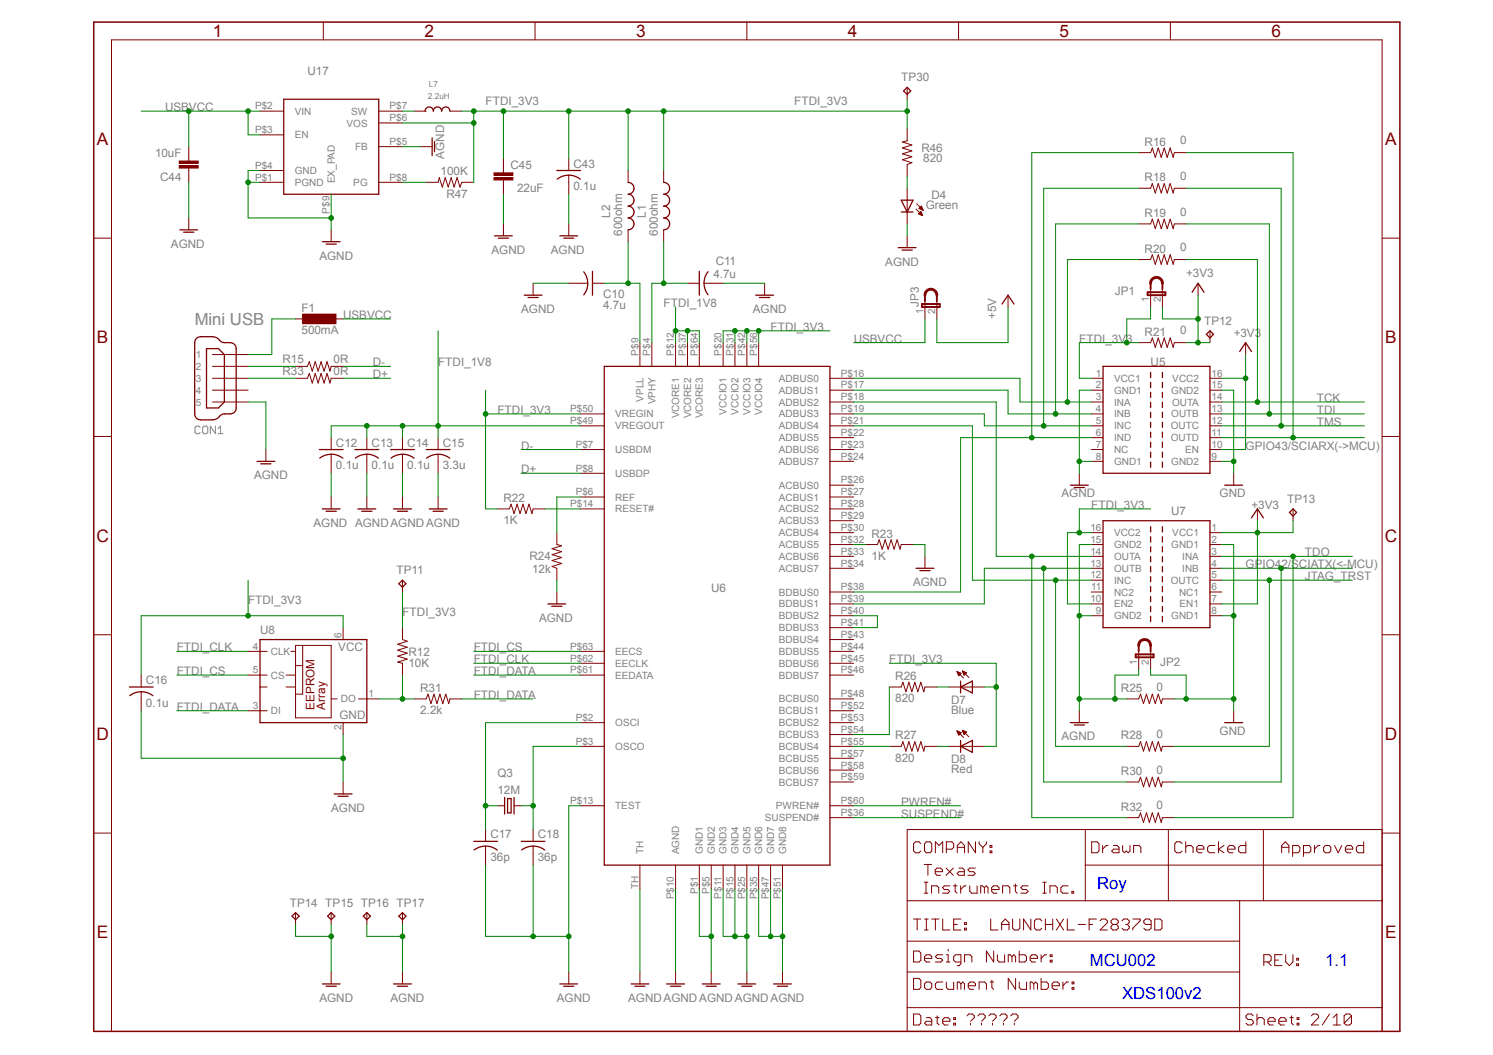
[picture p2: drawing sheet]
<svg xmlns="http://www.w3.org/2000/svg" width="297mm" height="210mm" viewBox="0 0 297 210" stroke-linecap="round" stroke-linejoin="round" font-family="sans-serif">
<defs><g id="words">
<g font-size="3.4" fill="#800000">
<text x="42.3" y="7.4">1</text>
<text x="84.4" y="7.4">2</text>
<text x="126.6" y="7.4">3</text>
<text x="168.7" y="7.4">4</text>
<text x="210.8" y="7.4">5</text>
<text x="253" y="7.4">6</text>
<text x="19.3" y="28.9">A</text>
<text x="275.6" y="28.9">A</text>
<text x="19.3" y="68.3">B</text>
<text x="275.6" y="68.3">B</text>
<text x="19.2" y="107.8">C</text>
<text x="275.5" y="107.8">C</text>
<text x="19.2" y="147.2">D</text>
<text x="275.5" y="147.2">D</text>
<text x="19.3" y="186.7">E</text>
<text x="275.6" y="186.7">E</text>
</g>
<text font-size="3.3" fill="#808080" x="38.7" y="64.6">Mini USB</text>
<g font-size="3.3" fill="#00f">
<text x="218.3" y="176.9">Roy</text>
<text x="216.9" y="192.2">MCU002</text>
<text x="263.6" y="192.2">1.1</text>
<text x="223.2" y="198.8">XDS100v2</text>
</g>
<g font-size="2.3" fill="#808080">
<text x="61.2" y="15">U17</text>
<text x="179.3" y="16.2">TP30</text>
<text x="32.8" y="22.1">USBVCC</text>
<text x="96.6" y="20.9">FTDI_3V3</text>
<text x="158" y="20.9">FTDI_3V3</text>
<text x="227.7" y="29">R16</text>
<text x="234.8" y="28.7">0</text>
<text x="30.8" y="31.2">10uF</text>
<text x="31.9" y="35.9">C44</text>
<text x="87.7" y="34.9">100K</text>
<text x="88.3" y="31.6" transform="rotate(-90 88.3 31.6)">AGND</text>
<text x="101.6" y="33.6">C45</text>
<text x="114.1" y="33.3">C43</text>
<text x="183.3" y="30.2">R46</text>
<text x="183.7" y="32.3">820</text>
<text x="234.8" y="35.8">0</text>
<text x="88.8" y="39.3">R47</text>
<text x="102.9" y="38.3">22uF</text>
<text x="114.1" y="37.8">0.1u</text>
<text x="184.2" y="41.6">Green</text>
<text x="185.3" y="39.6">D4</text>
<text x="227.7" y="36.1">R18</text>
<text x="121.4" y="43.4" transform="rotate(-90 121.4 43.4)">L2</text>
<text x="123.8" y="46.9" transform="rotate(-90 123.8 46.9)">600ohm</text>
<text x="128.5" y="43.4" transform="rotate(-90 128.5 43.4)">L1</text>
<text x="130.9" y="46.9" transform="rotate(-90 130.9 46.9)">600ohm</text>
<text x="227.7" y="43.2">R19</text>
<text x="234.8" y="42.9">0</text>
<text x="34" y="49.3">AGND</text>
<text x="63.5" y="51.6">AGND</text>
<text x="97.8" y="50.5">AGND</text>
<text x="109.6" y="50.5">AGND</text>
<text x="142.4" y="52.7">C11</text>
<text x="176.1" y="52.8">AGND</text>
<text x="227.7" y="50.2">R20</text>
<text x="234.8" y="50">0</text>
<text x="120" y="59.3">C10</text>
<text x="141.9" y="55.3">4.7u</text>
<text x="221.8" y="58.7">JP1</text>
<text x="236" y="55.2">+3V3</text>
<text x="60" y="62.1">F1</text>
<text x="68.3" y="63.5">USBVCC</text>
<text x="103.7" y="62.3">AGND</text>
<text x="120" y="61.4">4.7u</text>
<text x="132" y="61.1">FTDI_1V8</text>
<text x="149.8" y="62.3">AGND</text>
<text x="153.3" y="65.8">FTDI_3V3</text>
<text x="182.8" y="61.1" transform="rotate(-90 182.8 61.1)">JP3</text>
<text x="198.2" y="63.5" transform="rotate(-90 198.2 63.5)">+5V</text>
<text x="239.5" y="64.6">TP12</text>
<text x="60" y="66.5">500mA</text>
<text x="169.8" y="68.2">USBVCC</text>
<text x="214.7" y="68.2">FTDI_3V3</text>
<text x="227.7" y="66.8">R21</text>
<text x="234.8" y="66.5">0</text>
<text x="245.4" y="67">+3V3</text>
<text x="56.2" y="72.2">R15</text>
<text x="56.2" y="74.6">R33</text>
<text x="66.4" y="72.2">0R</text>
<text x="66.4" y="74.6">0R</text>
<text x="74.2" y="72.9">D-</text>
<text x="74.2" y="75.3">D+</text>
<text x="87.2" y="72.9">FTDI_1V8</text>
<text x="228.9" y="72.9">U5</text>
<text x="99" y="82.4">FTDI_3V3</text>
<text x="262" y="80">TCK</text>
<text x="262" y="82.4">TDI</text>
<text x="66.8" y="88.9">C12</text>
<text x="73.9" y="88.9">C13</text>
<text x="81" y="88.9">C14</text>
<text x="88.1" y="88.9">C15</text>
<text x="103.7" y="89.4">D-</text>
<text x="247.8" y="89.4">GPIO43/SCIARX(-&gt;MCU)</text>
<text x="262" y="84.7">TMS</text>
<text x="50.5" y="95.3">AGND</text>
<text x="66.8" y="93.3">0.1u</text>
<text x="73.9" y="93.3">0.1u</text>
<text x="81" y="93.3">0.1u</text>
<text x="88.1" y="93.3">3.3u</text>
<text x="103.7" y="94.2">D+</text>
<text x="100.2" y="99.9">R22</text>
<text x="211.2" y="98.9">AGND</text>
<text x="217.1" y="101.3">FTDI_3V3</text>
<text x="242.7" y="98.9">GND</text>
<text x="249" y="101.3">+3V3</text>
<text x="256.1" y="100.1">TP13</text>
<text x="62.4" y="104.8">AGND AGNDAGNDAGND</text>
<text x="100.2" y="104.3">1K</text>
<text x="173.4" y="106.9">R23</text>
<text x="233" y="102.4">U7</text>
<text x="105.3" y="111.4">R24</text>
<text x="105.9" y="114">12k</text>
<text x="173.4" y="111.4">1K</text>
<text x="247.8" y="113.1">GPIO42/SCIATX(&lt;-MCU)</text>
<text x="259.6" y="110.7">TDO</text>
<text x="78.9" y="114.3">TP11</text>
<text x="141.5" y="117.8">U6</text>
<text x="181.7" y="116.6">AGND</text>
<text x="259.6" y="115.4">JTAG_TRST</text>
<text x="49.4" y="120.2">FTDI_3V3</text>
<text x="80.1" y="122.5">FTDI_3V3</text>
<text x="107.3" y="123.7">AGND</text>
<text x="35.2" y="129.6">FTDI_CLK</text>
<text x="51.7" y="126.1">U8</text>
<text x="67.3" y="129.6">VCC</text>
<text x="81.3" y="130.6">R12</text>
<text x="94.3" y="129.6">FTDI_CS</text>
<text x="94.3" y="132">FTDI_CLK</text>
<text x="176.9" y="132">FTDI_3V3</text>
<text x="29" y="136.1">C16</text>
<text x="35.2" y="134.3">FTDI_CS</text>
<text x="81.3" y="132.7">10K</text>
<text x="83.6" y="137.7">R31</text>
<text x="94.3" y="134.3">FTDI_DATA</text>
<text x="178.1" y="135.3">R26</text>
<text x="223" y="137.7">R25</text>
<text x="230.1" y="137.4">0</text>
<text x="230.8" y="132.4">JP2</text>
<text x="29" y="140.6">0.1u</text>
<text x="35.2" y="141.4">FTDI_DATA</text>
<text x="67.5" y="143.1">GND</text>
<text x="83.6" y="142.1">2.2k</text>
<text x="94.3" y="139.1">FTDI_DATA</text>
<text x="178.1" y="139.8">820</text>
<text x="189.2" y="142">Blue</text>
<text x="189.2" y="140">D7</text>
<text x="178.1" y="147.1">R27</text>
<text x="211.2" y="147.3">AGND</text>
<text x="223" y="147.1">R28</text>
<text x="230.1" y="146.8">0</text>
<text x="242.7" y="146.1">GND</text>
<text x="99" y="154.6">Q3</text>
<text x="178.1" y="151.6">820</text>
<text x="189.2" y="153.8">Red</text>
<text x="189.2" y="151.8">D8</text>
<text x="223" y="154.2">R30</text>
<text x="230.1" y="153.9">0</text>
<text x="65.9" y="161.5">AGND</text>
<text x="99" y="158">12M</text>
<text x="179.3" y="160.3">PWREN#</text>
<text x="223" y="161.3">R32</text>
<text x="230.1" y="161">0</text>
<text x="97.6" y="166.8">C17</text>
<text x="107" y="166.8">C18</text>
<text x="179.3" y="162.7">SUSPEND#</text>
<text x="97.6" y="171.3">36p</text>
<text x="107" y="171.3">36p</text>
<text x="57.6" y="180.4">TP14 TP15 TP16 TP17</text>
<text x="63.5" y="199.3">AGND</text>
<text x="77.7" y="199.3">AGND</text>
<text x="110.8" y="199.3">AGND</text>
<text x="125" y="199.3">AGNDAGNDAGNDAGNDAGND</text>
</g>
<g font-size="2.3" fill="#800000">
<text x="62.6" y="141.2" transform="rotate(-90 62.6 141.2)">EEPROM</text>
<text x="64.7" y="141.2" transform="rotate(-90 64.7 141.2)">Array</text>
</g>
<g font-size="2" fill="#808080">
<text x="50.7" y="21.8">P$2</text>
<text x="58.6" y="22.8">VIN</text>
<text x="69.9" y="22.8">SW</text>
<text x="77.5" y="21.8">P$7</text>
<text x="50.7" y="26.5">P$3</text>
<text x="58.6" y="27.5">EN</text>
<text x="69" y="25.2">VOS</text>
<text x="70.6" y="29.9">FB</text>
<text x="77.5" y="28.9">P$5</text>
<text x="77.5" y="24.1">P$6</text>
<text x="50.7" y="33.6">P$4</text>
<text x="50.7" y="36">P$1</text>
<text x="58.6" y="34.6">GND</text>
<text x="77.5" y="36">P$8</text>
<text x="58.6" y="37">PGND</text>
<text x="66.6" y="36.5" transform="rotate(-90 66.6 36.5)">EX_PAD</text>
<text x="70.3" y="37">PG</text>
<text x="65.6" y="42.5" transform="rotate(-90 65.6 42.5)">P$9</text>
<text x="183.7" y="62.5" transform="rotate(-90 183.7 62.5)">1</text>
<text x="186.1" y="62.5" transform="rotate(-90 186.1 62.5)">2</text>
<text x="228.6" y="60.1" transform="rotate(-90 228.6 60.1)">1</text>
<text x="230.9" y="60.1" transform="rotate(-90 230.9 60.1)">2</text>
<text x="39" y="71.2">1</text>
<text x="127" y="70.7" transform="rotate(-90 127 70.7)">P$9</text>
<text x="129.3" y="70.7" transform="rotate(-90 129.3 70.7)">P$4</text>
<text x="134.1" y="70.7" transform="rotate(-90 134.1 70.7)">P$12</text>
<text x="136.4" y="70.7" transform="rotate(-90 136.4 70.7)">P$37</text>
<text x="138.8" y="70.7" transform="rotate(-90 138.8 70.7)">P$64</text>
<text x="143.5" y="70.7" transform="rotate(-90 143.5 70.7)">P$20</text>
<text x="145.9" y="70.7" transform="rotate(-90 145.9 70.7)">P$31</text>
<text x="148.3" y="70.7" transform="rotate(-90 148.3 70.7)">P$42</text>
<text x="150.6" y="70.7" transform="rotate(-90 150.6 70.7)">P$56</text>
<text x="39" y="73.6">2</text>
<text x="39" y="76">3</text>
<text x="155" y="76">ADBUS0</text>
<text x="167.3" y="77.3">P$17</text>
<text x="167.3" y="74.9">P$16</text>
<text x="218" y="74.9">1</text>
<text x="218" y="77.3">2</text>
<text x="221.6" y="76">VCC1</text>
<text x="233.2" y="76">VCC2</text>
<text x="241" y="74.9">16</text>
<text x="241" y="77.3">15</text>
<text x="39" y="78.3">4</text>
<text x="39" y="80.7">5</text>
<text x="113.4" y="82">P$50</text>
<text x="122.4" y="83.1">VREGIN</text>
<text x="128" y="79.9" transform="rotate(-90 128 79.9)">VPLL</text>
<text x="130.4" y="80.5" transform="rotate(-90 130.4 80.5)">VPHY</text>
<text x="135.1" y="83.3" transform="rotate(-90 135.1 83.3)">VCORE1</text>
<text x="137.5" y="83.3" transform="rotate(-90 137.5 83.3)">VCORE2</text>
<text x="139.8" y="83.3" transform="rotate(-90 139.8 83.3)">VCORE3</text>
<text x="144.6" y="82.5" transform="rotate(-90 144.6 82.5)">VCCIO1</text>
<text x="146.9" y="82.5" transform="rotate(-90 146.9 82.5)">VCCIO2</text>
<text x="149.3" y="82.5" transform="rotate(-90 149.3 82.5)">VCCIO3</text>
<text x="151.7" y="82.5" transform="rotate(-90 151.7 82.5)">VCCIO4</text>
<text x="155" y="83.1">ADBUS3</text>
<text x="155" y="80.7">ADBUS2</text>
<text x="155" y="78.3">ADBUS1</text>
<text x="167.3" y="82">P$19</text>
<text x="167.3" y="79.7">P$18</text>
<text x="218" y="79.7">3</text>
<text x="218" y="82">4</text>
<text x="221.6" y="78.3">GND1</text>
<text x="221.6" y="80.7">INA</text>
<text x="221.6" y="83.1">INB</text>
<text x="233" y="78.3">GND2</text>
<text x="233" y="83.1">OUTB</text>
<text x="233.2" y="80.7">OUTA</text>
<text x="241" y="79.7">14</text>
<text x="241" y="82">13</text>
<text x="113.4" y="84.4">P$49</text>
<text x="114.5" y="89.1">P$7</text>
<text x="122.4" y="85.4">VREGOUT</text>
<text x="155" y="87.8">ADBUS5</text>
<text x="155" y="85.4">ADBUS4</text>
<text x="167.3" y="89.1">P$23</text>
<text x="167.3" y="86.8">P$22</text>
<text x="167.3" y="84.4">P$21</text>
<text x="218" y="84.4">5</text>
<text x="218" y="86.8">6</text>
<text x="218" y="89.1">7</text>
<text x="221.6" y="85.4">INC</text>
<text x="221.6" y="87.8">IND</text>
<text x="232.9" y="85.4">OUTC</text>
<text x="232.9" y="87.8">OUTD</text>
<text x="241" y="89.1">10</text>
<text x="241" y="84.4">12</text>
<text x="241" y="86.8">11</text>
<text x="114.5" y="93.8">P$8</text>
<text x="122.4" y="90.1">USBDM</text>
<text x="122.4" y="94.9">USBDP</text>
<text x="155" y="92.5">ADBUS7</text>
<text x="155" y="90.1">ADBUS6</text>
<text x="167.3" y="91.5">P$24</text>
<text x="218" y="91.5">8</text>
<text x="221.6" y="92.5">GND1</text>
<text x="221.6" y="90.1">NC</text>
<text x="233" y="92.5">GND2</text>
<text x="235.8" y="90.1">EN</text>
<text x="241" y="91.5">9</text>
<text x="113.4" y="100.9">P$14</text>
<text x="114.5" y="98.6">P$6</text>
<text x="122.4" y="99.6">REF</text>
<text x="122.4" y="102">RESET#</text>
<text x="155" y="102">ACBUS2</text>
<text x="155" y="99.6">ACBUS1</text>
<text x="155" y="97.2">ACBUS0</text>
<text x="167.3" y="100.9">P$28</text>
<text x="167.3" y="98.6">P$27</text>
<text x="167.3" y="96.2">P$26</text>
<text x="155" y="104.3">ACBUS3</text>
<text x="155" y="106.7">ACBUS4</text>
<text x="167.3" y="103.3">P$29</text>
<text x="167.3" y="105.6">P$30</text>
<text x="216.9" y="105.6">16</text>
<text x="221.6" y="106.7">VCC2</text>
<text x="233.2" y="106.7">VCC1</text>
<text x="241" y="105.6">1</text>
<text x="155" y="109">ACBUS5</text>
<text x="155" y="111.4">ACBUS6</text>
<text x="155" y="113.8">ACBUS7</text>
<text x="167.3" y="108">P$32</text>
<text x="167.3" y="110.4">P$33</text>
<text x="167.3" y="112.7">P$34</text>
<text x="216.9" y="108">15</text>
<text x="216.9" y="110.4">14</text>
<text x="216.9" y="112.7">13</text>
<text x="221.6" y="109">GND2</text>
<text x="221.6" y="111.4">OUTA</text>
<text x="221.6" y="113.8">OUTB</text>
<text x="233" y="109">GND1</text>
<text x="235.2" y="111.4">INA</text>
<text x="235.2" y="113.8">INB</text>
<text x="241" y="108">2</text>
<text x="241" y="110.4">3</text>
<text x="241" y="112.7">4</text>
<text x="155" y="118.5">BDBUS0</text>
<text x="167.3" y="119.8">P$39</text>
<text x="167.3" y="117.5">P$38</text>
<text x="216.9" y="119.8">10</text>
<text x="216.9" y="115.1">12</text>
<text x="217.1" y="117.5">11</text>
<text x="221.6" y="116.1">INC</text>
<text x="221.6" y="118.5">NC2</text>
<text x="232.9" y="116.1">OUTC</text>
<text x="234.6" y="118.5">NC1</text>
<text x="241" y="115.1">5</text>
<text x="241" y="117.5">6</text>
<text x="241" y="119.8">7</text>
<text x="155" y="125.6">BDBUS3</text>
<text x="155" y="123.2">BDBUS2</text>
<text x="155" y="120.9">BDBUS1</text>
<text x="167.3" y="124.5">P$41</text>
<text x="167.3" y="122.2">P$40</text>
<text x="218" y="122.2">9</text>
<text x="221.6" y="123.2">GND2</text>
<text x="221.6" y="120.9">EN2</text>
<text x="233" y="123.2">GND1</text>
<text x="234.7" y="120.9">EN1</text>
<text x="241" y="122.2">8</text>
<text x="50.3" y="129.3">4</text>
<text x="53.9" y="130.3">CLK</text>
<text x="67.9" y="126.9" transform="rotate(-90 67.9 126.9)">6</text>
<text x="113.4" y="129.3">P$63</text>
<text x="113.4" y="131.6">P$62</text>
<text x="122.4" y="130.3">EECS</text>
<text x="155" y="130.3">BDBUS5</text>
<text x="155" y="127.9">BDBUS4</text>
<text x="167.3" y="131.6">P$45</text>
<text x="167.3" y="129.3">P$44</text>
<text x="167.3" y="126.9">P$43</text>
<text x="50.3" y="134">5</text>
<text x="53.9" y="135">CS</text>
<text x="113.4" y="134">P$61</text>
<text x="122.4" y="132.7">EECLK</text>
<text x="122.4" y="135">EEDATA</text>
<text x="155" y="135">BDBUS7</text>
<text x="155" y="132.7">BDBUS6</text>
<text x="167.3" y="134">P$46</text>
<text x="226.2" y="132.2" transform="rotate(-90 226.2 132.2)">1</text>
<text x="228.6" y="132.2" transform="rotate(-90 228.6 132.2)">2</text>
<text x="50.3" y="141.1">3</text>
<text x="53.9" y="142.1">DI</text>
<text x="67.8" y="139.8">DO</text>
<text x="73.3" y="138.7">1</text>
<text x="114.5" y="143.4">P$2</text>
<text x="155" y="142.1">BCBUS1</text>
<text x="155" y="139.8">BCBUS0</text>
<text x="167.3" y="143.4">P$53</text>
<text x="167.3" y="141.1">P$52</text>
<text x="167.3" y="138.7">P$48</text>
<text x="67.9" y="145.2" transform="rotate(-90 67.9 145.2)">2</text>
<text x="114.5" y="148.2">P$3</text>
<text x="122.4" y="144.5">OSCI</text>
<text x="122.4" y="149.2">OSCO</text>
<text x="155" y="146.8">BCBUS3</text>
<text x="155" y="144.5">BCBUS2</text>
<text x="155" y="149.2">BCBUS4</text>
<text x="167.3" y="145.8">P$54</text>
<text x="167.3" y="148.2">P$55</text>
<text x="155" y="151.6">BCBUS5</text>
<text x="155" y="153.9">BCBUS6</text>
<text x="167.3" y="150.5">P$57</text>
<text x="167.3" y="152.9">P$58</text>
<text x="167.3" y="155.3">P$59</text>
<text x="113.4" y="160">P$13</text>
<text x="122.4" y="161">TEST</text>
<text x="154.3" y="161">PWREN#</text>
<text x="155" y="156.3">BCBUS7</text>
<text x="167.3" y="160">P$60</text>
<text x="152.2" y="163.4">SUSPEND#</text>
<text x="167.3" y="162.3">P$36</text>
<text x="128" y="170" transform="rotate(-90 128 170)">TH</text>
<text x="135.1" y="170" transform="rotate(-90 135.1 170)">AGND</text>
<text x="139.8" y="170" transform="rotate(-90 139.8 170)">GND1</text>
<text x="142.2" y="170" transform="rotate(-90 142.2 170)">GND2</text>
<text x="144.6" y="170" transform="rotate(-90 144.6 170)">GND3</text>
<text x="146.9" y="170" transform="rotate(-90 146.9 170)">GND4</text>
<text x="149.3" y="170" transform="rotate(-90 149.3 170)">GND5</text>
<text x="151.7" y="170" transform="rotate(-90 151.7 170)">GND6</text>
<text x="154" y="170" transform="rotate(-90 154 170)">GND7</text>
<text x="156.4" y="170" transform="rotate(-90 156.4 170)">GND8</text>
<text x="127" y="176.9" transform="rotate(-90 127 176.9)">TH</text>
<text x="134.1" y="178.9" transform="rotate(-90 134.1 178.9)">P$10</text>
<text x="138.8" y="177.8" transform="rotate(-90 138.8 177.8)">P$1</text>
<text x="141.2" y="177.8" transform="rotate(-90 141.2 177.8)">P$5</text>
<text x="143.5" y="178.8" transform="rotate(-90 143.5 178.8)">P$11</text>
<text x="145.9" y="178.9" transform="rotate(-90 145.9 178.9)">P$15</text>
<text x="148.3" y="178.9" transform="rotate(-90 148.3 178.9)">P$25</text>
<text x="150.6" y="178.9" transform="rotate(-90 150.6 178.9)">P$35</text>
<text x="153" y="178.9" transform="rotate(-90 153 178.9)">P$47</text>
<text x="155.3" y="178.9" transform="rotate(-90 155.3 178.9)">P$51</text>
</g>
<g font-size="1.7" fill="#808080">
<text x="85.3" y="17.4">L7</text>
<text x="85.1" y="19.7">2.2uH</text>
</g>
</g></defs>
<path d="M39.8 85l-.2-.2h-.5l-.3 .2v1l.3 .3h.5l.2-.3M40.6 84.8h.5l.2 .2v1l-.2 .3h-.5l-.3-.3v-1zM42.9 84.8v1.5l-1.1-1.5v1.5M43.4 86.3h1M43.4 85.3l.5-.5v1.5" fill="none" stroke="#808080" stroke-width=".2"/>
<g fill="none" stroke="#800000" stroke-width=".2">
<path d="M125 33.9v2.4M132 33.9v2.4M226.5 37.5h2.4l.4-1 .5 1.9 .6-1.9 .6 1.9 .6-1.9 .6 1.9 .6-1.9 .6 1.9 .2-.9h2.4M226.5 30.4h2.4l.4-1 .5 1.9 .6-1.9 .6 1.9 .6-1.9 .6 1.9 .6-1.9 .6 1.9 .2-.9h2.4M106.1 56.4v2.3M113.2 56.4h3.7M117.9 56.4h2.3M125 45.7v2.4M132 45.7v2.4M136.8 56.4h2.3M140.1 56.4h3.8M152.1 56.4v2.3"/>
<path d="M226.5 51.6h2.4l.4-.9 .5 1.9 .6-1.9 .6 1.9 .6-1.9 .6 1.9 .6-1.9 .6 1.9 .2-1h2.4M226.5 44.5h2.4l.4-.9 .5 1.9 .6-1.9 .6 1.9 .6-1.9 .6 1.9 .6-1.9 .6 1.9 .2-1h2.4M228.9 57.5v3.6M231.3 57.5v3.6M127.3 68.2v4.7M129.7 68.2v4.7M134.4 68.2v4.7M136.8 68.2v4.7M139.1 68.2v4.7M143.9 68.2v4.7M146.2 68.2v4.7M148.6 68.2v4.7"/>
<path d="M150.9 68.2v4.7M165.1 80h4.7M165.1 77.6h4.7M165.1 75.3h4.7M217.1 80h2.4M217.1 77.6h2.4M217.1 75.3h2.4M226.5 68.2h2.4l.4-1 .5 1.9 .6-1.9 .6 1.9 .6-1.9 .6 1.9 .6-1.9 .6 1.9 .2-.9h2.4M240.7 80h2.4M240.7 77.6h2.4M240.7 75.3h2.4M247.8 68.2v2.3"/>
<path d="M52.9 89.4v2.4M65.9 87.1v2.3M65.9 90.4v3.8M65.9 98.9v2.4M73 87.1v2.3M73 90.4v3.8M73 98.9v2.4M80.1 87.1v2.3M80.1 90.4v3.8M80.1 98.9v2.4M87.2 87.1v2.3M87.2 90.4v3.8"/>
<path d="M87.2 98.9v2.4M115.5 82.4h4.7M115.5 89.4h4.7M115.5 94.2h4.7M115.5 98.9h4.7M115.5 84.7h4.7M165.1 82.4h4.7M165.1 89.4h4.7M165.1 98.9h4.7M165.1 96.5h4.7M165.1 91.8h4.7M165.1 87.1h4.7"/>
<path d="M165.1 84.7h4.7M214.7 94.2v2.3M217.1 82.4h2.4M217.1 89.4h2.4M217.1 91.8h2.4M217.1 87.1h2.4M217.1 84.7h2.4M240.7 82.4h2.4M240.7 89.4h2.4M240.7 91.8h2.4M240.7 87.1h2.4M240.7 84.7h2.4"/>
<path d="M245.4 94.2v2.3M99 101.3h2.3l.4-1 .6 1.9 .6-1.9 .6 1.9 .6-1.9 .5 1.9 .6-1.9 .6 1.9 .3-.9h2.3M110.8 106v2.3l.9 .3-1.9 .6 1.9 .6-1.9 .6 1.9 .5-1.9 .6 1.9 .6-1.9 .6 1 .4v2.3M110.8 117.8v2.4M115.5 101.3h4.7M165.1 101.3h4.7M165.1 117.8h4.7M165.1 103.6h4.7M165.1 106h4.7M165.1 108.3h4.7M165.1 110.7h4.7M165.1 113.1h4.7"/>
<path d="M172.2 108.3h2.4l.3-.9 .6 1.9 .6-1.9 .6 1.9 .6-1.9 .6 1.9 .6-1.9 .6 1.9 .2-1h2.4M184 110.7v2.4M217.1 117.8h2.4M217.1 106h2.4M217.1 108.3h2.4M217.1 110.7h2.4M217.1 113.1h2.4M217.1 115.4h2.4M240.7 117.8h2.4M240.7 106h2.4M240.7 108.3h2.4M240.7 110.7h2.4"/>
<path d="M240.7 113.1h2.4M240.7 115.4h2.4M250.2 101.3v2.3M28.1 134.3v2.4M28.1 137.6v3.8M49.4 129.6h3.7M49.4 134.3h3.7M51.7 136.7h1.4M56.9 136.7h1.9M56.9 134.3h1.9M57.9 129.6h.9M58.8 128.4h7.1v14.4h-7.1z"/>
<path d="M58.8 132.4h1.4M60.2 128.4v9.7h-1.4M65.9 139.1h1.2M68.3 124.9v2.3M71.3 139.1h4.1M82.4 139.1h2.4l.4-1 .5 1.9 .6-1.9 .6 1.9 .6-1.9 .6 1.9 .6-1.9 .6 1.9 .2-.9h2.4M115.5 129.6h4.7M115.5 134.3h4.7M115.5 132h4.7M165.1 139.1h4.7M165.1 129.6h4.7M165.1 134.3h4.7"/>
<path d="M165.1 132h4.7M165.1 127.2h4.7M165.1 124.9h4.7M165.1 122.5h4.7M165.1 120.2h4.7M176.9 136.7h2.4l.3-1 .6 1.9 .6-1.9 .6 1.9 .6-1.9 .6 1.9 .6-1.9 .6 1.9 .2-.9h2.4M188.7 136.7h7.1M190.4 133.6l1.3 1.3M190.4 133.6l.8 .4-.4 .4zM190.4 133.7h.2M190.5 133.8h.4M190.5 133.9h.6"/>
<path d="M190.6 134h.6M190.6 134.1h.5M190.7 134.3h.2M190.7 134.4h.1M191.5 133.5l1.3 1.3M191.5 133.5l.8 .4-.5 .4zM191.5 133.6h.2M191.6 133.7h.3M191.6 133.8h.6M191.6 133.9h.6M191.7 134h.4M191.7 134.1h.3"/>
<path d="M191.8 134.3h.1M217.1 122.5h2.4M217.1 120.2h2.4M224.2 139.1h2.3l.4-1 .6 1.9 .6-1.9 .6 1.9 .6-1.9 .5 1.9 .6-1.9 .6 1.9 .3-.9h2.3M226.5 129.6v3.6M228.9 129.6v3.6M240.7 122.5h2.4M240.7 120.2h2.4M49.4 141.4h3.7M68.3 143.8v2.3M68.3 155.6v2.4M115.5 143.8h4.7"/>
<path d="M115.5 148.5h4.7M165.1 141.4h4.7M165.1 143.8h4.7M165.1 148.5h4.7M165.1 146.1h4.7M165.1 150.9h4.7M165.1 153.2h4.7M165.1 155.6h4.7M176.9 148.5h2.4l.3-.9 .6 1.9 .6-1.9 .6 1.9 .6-1.9 .6 1.9 .6-1.9 .6 1.9 .2-1h2.4M188.7 148.5h7.1M190.4 145.4l.4 .9M190.4 145.4l1.3 1.3"/>
<path d="M190.4 145.4l.8 .4-.4 .5M190.4 145.5h.1M190.5 145.6h.3M190.5 145.7h.5M190.6 145.8h.6M190.6 145.9h.5M190.6 146h.4M190.7 146.1h.2M190.8 146.2h.1M191.5 145.3l.3 .8M191.5 145.3l1.3 1.3M191.5 145.3l.8 .4-.5 .4"/>
<path d="M191.5 145.4h.1M191.5 145.5h.3M191.6 145.6h.5M191.6 145.7h.7M191.7 145.8h.5M191.7 145.9h.3M191.8 146h.1M191.8 146.1h.1M214.7 141.4v2.4M224.2 148.5h2.3l.4-.9 .6 1.9 .6-1.9 .6 1.9 .6-1.9 .5 1.9 .6-1.9 .6 1.9 .3-1h2.3M224.2 155.6h2.3l.4-1 .6 1.9 .6-1.9 .6 1.9 .6-1.9 .5 1.9 .6-1.9 .6 1.9 .3-.9h2.3M245.4 141.4v2.4"/>
<path d="M96.6 165.1v2.3M96.6 168.4v3.7M99 160.3h1.4M102.3 160.3h1.4M106.1 165.1v2.3M106.1 168.4v3.7M115.5 160.3h4.7M127.3 172.1v4.8M134.4 172.1v4.8M139.1 172.1v4.8M141.5 172.1v4.8M143.9 172.1v4.8"/>
<path d="M146.2 172.1v4.8M148.6 172.1v4.8M150.9 172.1v4.8M153.3 172.1v4.8M155.7 172.1v4.8M165.1 160.3h4.7M165.1 162.7h4.7M180.5 179.2h94.5M183.2 167.9l-.4-.4h-.7l-.3 .4v1.4l.3 .4h.7l.4-.4M183.9 172h1.4M183.9 177.7h.7M183.9 175.5h.7"/>
<path d="M184.2 175.5v2.2M184.3 167.5h.7l.4 .4v1.4l-.4 .4h-.7l-.4-.4v-1.4zM184.6 172v2.2M185.3 177.7v-1.5h1.1l.4 .4v1.1M186.1 173.4h1.4v-.3l-.4-.4h-.7l-.3 .4v.7l.3 .4h.7M187.6 169.7v-2.2l-.8 .7-.7-.7v2.2M188.2 172.7l1.5 1.5M188.3 168.9h1.1l.3-.3v-.7l-.3-.4h-1.1v2.2M189 176.2h-1.1l-.4 .4 .4 .4h.7l.4 .3-.4 .4h-1.1M189.7 176.2h.7M189.7 172.7l-1.5 1.5M190 175.9v1.4l.4 .4"/>
<path d="M190.5 168.6h1.4M190.8 172.7h.7l.4 .4v1.1h-1.1l-.4-.4 .4-.4h1.1M191.1 176.2v1.5M191.9 169.7v-1.5l-.7-.7-.7 .7v1.5M192.2 176.2h-.3l-.8 .8M194 172.7h-1.1l-.3 .4 .3 .3h.8l.3 .4-.3 .4h-1.1M194.1 167.5v2.2l-1.5-2.2v2.2M194.4 176.2v1.5h-1.1l-.4-.4v-1.1M194.8 167.5v.4l.7 .7M195.5 168.6v1.1M195.9 176.6l-.4-.4h-.4v1.5M195.9 176.6v1.1"/>
<path d="M195.9 176.6l.3-.4 .4 .4v1.1M196.3 167.5v.4l-.8 .7M197 168.2h.3v.4h-.3zM197 169.3h.3v.4h-.3zM197.3 177h1.5v-.4l-.4-.4h-.7l-.4 .4v.7l.4 .4h.7M199.5 177.7v-1.5h1.1l.3 .4v1.1M201.7 176.2h.7M202 175.9v1.4l.4 .4M204.6 176.2h-1.1l-.4 .4 .4 .4h.7l.4 .3-.4 .4h-1.1M207.5 177.7h.7M207.5 175.5h.7M207.8 175.5v2.2"/>
<path d="M208.9 177.7v-1.5h1.1l.4 .4v1.1M212.5 176.2h-1.1l-.3 .4v.7l.3 .4h1.1M213.3 177.3h.3v.4h-.3zM215.9 165.1v14.1M215.9 172.1h59.1M217.2 167.5h1.1l.4 .4v1.4l-.4 .4h-1.1zM219.4 168.2v1.5M220.5 168.2h-.4l-.7 .7M221.6 168.2h.7l.3 .4v1.1h-1l-.4-.4 .4-.4h1M224.2 162.7h2.3l.4-1 .6 1.9 .6-1.9 .6 1.9 .6-1.9 .5 1.9 .6-1.9 .6 1.9 .3-.9h2.3M224.8 168.2v1.1l-.3 .4-.4-.4-.4 .4-.3-.4v-1.1M227 169.7v-1.1l-.4-.4h-1.1v1.5"/>
<path d="M232.5 165.1v14.1M235.2 167.9l-.4-.4h-.7l-.4 .4v1.4l.4 .4h.7l.4-.4M235.9 168.6l.4-.4h.7l.4 .4v1.1M235.9 167.5v2.2M238.1 168.9h1.4v-.3l-.3-.4h-.8l-.3 .4v.7l.3 .4h.8M241.7 168.2h-1.1l-.3 .4v.7l.3 .4h1.1M242.4 167.5v2.2M243.5 168.2l-1.1 .7 1.1 .8M244.2 168.9h1.5v-.3l-.4-.4h-.7l-.4 .4v.7l.4 .4h.7M246.6 179.2v26M247.9 167.5v2.2h-1.1l-.4-.4v-.7l.4-.4h1.1M251.4 165.1v14.1"/>
<path d="M255 168.6h1.4M256.4 169.7v-1.5l-.7-.7-.7 .7v1.5M257.2 169.7h1.1l.3-.4v-.7l-.3-.4h-1.1v2.2M259.3 169.7h1.1l.4-.4v-.7l-.4-.4h-1.1v2.2M261.5 168.2v1.5M262.6 168.2h-.4l-.7 .7M263.3 168.6l.4-.4h.7l.4 .4v.7l-.4 .4h-.7l-.4-.4zM265.5 168.2l.7 1.5 .8-1.5M267.7 168.9h1.4v-.3l-.3-.4h-.8l-.3 .4v.7l.3 .4h.8M271.3 167.5v2.2h-1.1l-.3-.4v-.7l.3-.4h1.1M134.4 193.4v2.4M180.5 193.4h66.1"/>
<path d="M180.5 187.3h66.1M181.8 189.2h1l.4 .4v1.4l-.4 .4h-1zM181.8 194.7h1l.4 .3v1.5l-.4 .3h-1zM181.8 182.9h1.4M182.5 182.9v2.1M183.9 190.7h1.5v-.4l-.4-.3h-.7l-.4 .3v.7l.4 .4h.7M183.9 195.7l.4-.3h.7l.4 .3v.8l-.4 .3h-.7l-.4-.3zM183.9 182.9h.8M183.9 185h.8M184.3 182.9v2.1M185.4 182.9h1.4M186.1 182.9v2.1"/>
<path d="M187.6 182.9v2.1h1.4M187.6 195.4h-1.1l-.4 .3v.8l.4 .3h1.1M187.6 190h-1.1l-.4 .3 .4 .4h.7l.4 .3-.4 .4h-1.1M188.3 190h.3v1.4M188.3 191.4h.7M188.6 188.9v.3M189.7 195.4v1.4h-1.1l-.3-.3v-1.1M189.7 183.9h.8M191.2 182.9h-1.5v2.1h1.5M191.2 195.7l.3-.3 .4 .3v1.1M191.2 195.7v1.1M191.2 191.4h-1.1l-.4-.4v-.7l.4-.3h1.1v1.8l-.4 .3h-.3"/>
<path d="M191.2 195.7l-.4-.3h-.3v1.4M191.9 184.7h.4v.3h-.4zM191.9 183.6h.4v.3h-.4zM192.6 196.1h1.5v-.4l-.4-.3h-.7l-.4 .3v.8l.4 .3h.7M193.4 191.4v-1.1l-.4-.3h-1.1v1.4M194.8 196.8v-1.4h1.1l.4 .3v1.1M197 195.4h.7M197.1 182.9v2.1h1.5M197.3 195v1.5l.4 .3M197.7 189.2v2.2l-1.4-2.2v2.2M198.4 190v1l.4 .4h1.1v-1.4M199.3 183.9h1.4"/>
<path d="M199.3 185v-1.4l.7-.7 .7 .7v1.4M201.3 190.3l.4-.3 .4 .3v1.1M201.3 190.3v1.1M201.3 190.3l-.3-.3h-.4v1.4M201.5 182.9v1.8l.3 .3h.7l.4-.3v-1.8M202.1 194.7v2.1l-1.5-2.1v2.1M202.8 189.2v2.2h1.1l.3-.4v-.7l-.3-.3h-1.1M204.2 195.4v1.4h-1.1l-.3-.3v-1.1M205 190.7h1.4v-.4l-.4-.3h-.7l-.3 .3v.7l.3 .4h.7M205.1 182.9v2.1l-1.5-2.1v2.1M205.7 195.7l-.4-.3h-.3v1.4M205.7 195.7v1.1"/>
<path d="M205.7 195.7l.3-.3 .4 .3v1.1M207.1 194.7v2.1h1.1l.4-.3v-.8l-.4-.3h-1.1M207.1 190v1.4M207.3 183.2l-.4-.3h-.7l-.4 .3v1.5l.4 .3h.7l.4-.3M208 183.9h1.4M208 182.9v2.1M208.2 190h-.3l-.8 .7M208.9 190h.4v.3h-.4zM208.9 191h.4v.4h-.4zM209.3 196.1h1.5v-.4l-.4-.3h-.7l-.4 .3v.8l.4 .3h.7M209.4 182.9v2.1M210.2 182.9l1.4 2.1"/>
<path d="M211.5 195.4v1.4M211.6 182.9l-1.4 2.1M212.3 182.9v2.1h1.5M212.6 195.4h-.4l-.7 .7M213.3 196.5h.4v.3h-.4zM213.3 195.4h.4v.3h-.4zM214.5 183.9h1.5M216.7 183.9h.7M218.1 182.9h-1.4v2.1M218.9 183.2l.3-.3h.7l.4 .3v.4l-1.4 1.4h1.4M221.4 183.9l-.4-.3v-.4l.4-.3h.7l.4 .3v.4l-.4 .3M221.4 183.9h.7"/>
<path d="M222.1 183.9l.4 .4v.4l-.4 .3h-.7l-.4-.3v-.4l.4-.4M223.2 183.2l.4-.3h.7l.4 .3v.4l-.4 .3M223.9 183.9h.4M224.3 183.9l.4 .4v.4l-.4 .3h-.7l-.4-.3M225.4 182.9h1.4v.3l-1.4 1.5v.3M229 183.9h-1.1l-.3-.3v-.4l.3-.3h.7l.4 .3v1.5l-.4 .3h-.7l-.3-.3M229.7 182.9h1.1l.4 .3v1.5l-.4 .3h-1.1zM251.4 191.4h1.1l.4-.4v-.7l-.4-.4h-1.1v2.2M252.2 191.4l.7 .7M253.6 191h.7M255.1 189.9h-1.5v2.2h1.5M255.8 189.9v1.5l.7 .7 .7-.7v-1.5"/>
<path d="M258 191.8h.3v.3h-.3zM258 190.7h.3v.3h-.3zM180.5 200.5h94.5M181.8 201.8h1l.4 .3v1.5l-.4 .3h-1zM184.3 202.5h.7l.4 .3v1.1h-1.1l-.4-.3 .4-.4h1.1M186.1 202.5h.7M186.5 202.1v1.5l.3 .3M187.6 203.2h1.4v-.4l-.4-.3h-.7l-.3 .3v.8l.3 .3h.7M189.7 203.6h.4v.3h-.4zM189.7 202.5h.4v.3h-.4zM192.4 202.1l.3-.3h.8l.3 .3v.4l-.7 .7M193.1 203.6v.3"/>
<path d="M194.6 202.1l.3-.3h.7l.4 .3v.4l-.7 .7M195.3 203.6v.3M196.7 202.1l.4-.3h.7l.4 .3v.4l-.7 .7M197.5 203.6v.3M198.9 202.1l.4-.3h.7l.4 .3v.4l-.8 .7M199.6 203.6v.3M201.1 202.1l.3-.3h.8l.3 .3v.4l-.7 .7M201.8 203.6v.3M249.3 202.1l-.3-.3h-.7l-.4 .3v.4l.4 .3h.7l.3 .4v.4l-.3 .3h-.7l-.4-.3M250.1 202.8l.3-.3h.8l.3 .3v1.1M250.1 201.8v2.1M252.3 203.2h1.4v-.4l-.4-.3h-.7l-.3 .3v.8l.3 .3h.7"/>
<path d="M254.4 203.2h1.5v-.4l-.4-.3h-.7l-.4 .3v.8l.4 .3h.7M256.6 202.5h.7M257 202.1v1.5l.3 .3M258.1 203.6h.3v.3h-.3zM258.1 202.5h.3v.3h-.3zM260.9 202.1l.4-.3h.7l.3 .3v.4l-1.4 1.4h1.4M264.5 201.8l-1.4 2.1M265.2 203.9h1.5M265.2 202.5l.8-.7v2.1M268.9 202.1l-.4-.3h-.7l-.4 .3v1.5M268.9 202.1l-1.5 1.5M268.9 202.1v1.5l-.4 .3h-.7l-.4-.3"/>
<path d="M275 205.2v-40.1h-94.5v40.1"/>
</g>
<g fill="none" stroke="#800000" stroke-width=".25">
<path d="M125 36.3a1.19 1.19 0 0 1 1.1 1.2 1.19 1.19 0 0 1-1.1 1.1 1.19 1.19 0 0 1 1.1 1.2 1.19 1.19 0 0 1-1.1 1.2 1.17 1.17 0 0 1 1.1 1.2 1.17 1.17 0 0 1-1.1 1.2 1.19 1.19 0 0 1 1.1 1.1 1.19 1.19 0 0 1-1.1 1.2M132 36.3a1.19 1.19 0 0 1 1.2 1.2 1.19 1.19 0 0 1-1.2 1.1 1.19 1.19 0 0 1 1.2 1.2 1.19 1.19 0 0 1-1.2 1.2 1.17 1.17 0 0 1 1.2 1.2 1.17 1.17 0 0 1-1.2 1.2 1.19 1.19 0 0 1 1.2 1.1 1.19 1.19 0 0 1-1.2 1.2M104.3 58.7h3.5M105.1 59.2h2M116.1 54.1a3.7 3.7 0 0 1 0 4.6M117.9 54v4.7M139.1 54v4.7M140.9 54.1a3.7 3.7 0 0 0 0 4.5M150.3 58.7h3.6M151.1 59.2h2M120.2 72.9h44.9v99.2h-44.9zM219.5 72.9h21.2v21.3h-21.2z"/>
<path d="M228.9 74.1v1M228.9 76.1v1M228.9 78.1v1M231.3 74.1v1M231.3 76.1v1M231.3 78.1v1M246.6 69.9l1.2-1.7 1.2 1.7M51.1 91.8h3.6M51.9 92.3h2M63.5 89.4h4.8M63.6 91.2a3.8 3.8 0 0 1 4.6 0M70.6 89.4h4.8"/>
<path d="M70.7 91.2a3.8 3.8 0 0 1 4.6 0M77.7 89.4h4.7M77.8 91.2a3.8 3.8 0 0 1 4.6 0M84.8 89.4h4.7M84.9 91.2a3.8 3.8 0 0 1 4.6 0M213 96.5h3.5M213.7 97h2.1M228.9 80v1.1M228.9 82v1.1M228.9 84v1M228.9 86v1M228.9 88v1"/>
<path d="M228.9 90v1M228.9 91.9v1.1M231.3 80v1.1M231.3 82v1.1M231.3 84v1M231.3 86v1M231.3 88v1M231.3 90v1M231.3 91.9v1.1M243.7 96.5h3.5M64.1 101.3h3.6M64.9 101.7h2"/>
<path d="M71.2 101.3h3.6M72 101.7h2M78.3 101.3h3.6M79.1 101.7h2M85.4 101.3h3.5M86.1 101.7h2.1M182.2 113.1h3.6M183 113.5h2M219.5 103.6h21.2v21.3h-21.2zM228.9 104.8v1M228.9 106.8v1M228.9 108.8v1"/>
<path d="M228.9 110.7v1.1M228.9 112.7v1.1M228.9 114.7v1.1M228.9 116.7v1M228.9 118.7v1M231.3 104.8v1M231.3 106.8v1M231.3 108.8v1M231.3 110.7v1.1M231.3 112.7v1.1M231.3 114.7v1.1M231.3 116.7v1"/>
<path d="M231.3 118.7v1M249 103l1.2-1.7 1.2 1.7M25.7 136.7h4.8M25.8 138.4a3.8 3.8 0 0 1 4.6 0M51.7 127.2h21.3v16.6h-21.3zM109 120.2h3.6M109.8 120.6h2M191.1 135.5v2.4M191.1 136.7l2.4-1.2v2.4zM228.9 120.7v1M228.9 122.6v1.1M231.3 120.7v1"/>
<path d="M231.3 122.6v1.1M66.5 158h3.5M67.2 158.4h2.1M100.4 158.7v3.3M101 158.9h.7v2.8h-.7zM102.3 158.7v3.3M191.1 147.3v2.4M191.1 148.5l2.4-1.2v2.4zM213 143.8h3.5M213.7 144.2h2.1M243.7 143.8h3.5M94.3 167.4h4.7"/>
<path d="M96.6 168.4l-1.4 .2-.9 .5M96.6 168.3l1 .2 1.3 .6M103.7 167.4h4.7M106.1 168.4l-1.5 .2-.8 .5M106.1 168.3l1.4 .3 .9 .5M132.6 195.8h3.6M133.4 196.2h2"/>
</g>
<path d="M228.3 58.1h3.6v.6h-3.6zM228.9 56.4v1.1M231.3 56.4v1.1M226 130.2h3.5v.6h-3.5zM226.5 128.4v1.2M228.9 128.4v1.2" fill="none" stroke="#800000" stroke-width=".38"/>
<path d="M60.2 62.5h6.6v1.9h-6.6z" fill-rule="evenodd" fill="#800000"/>
<g fill="none" stroke="#800000" stroke-width=".2">
<path d="M64.3 4.4v3.5M106.4 4.4v3.5M148.6 4.4v3.5M180.5 17.4v2.3M190.7 4.4v3.5M232.9 4.4v3.5M51.7 26.8h4.8M51.7 33.9h4.8M51.7 36.3h4.8M51.7 22.1h4.8M75.4 29.2h4.7M75.4 36.3h4.7"/>
<path d="M75.4 22.1h4.7M75.4 24.5h4.7M84.8 36.3h2.4l.2-1 .6 1.9 .6-1.9 .6 1.9 .6-1.9 .5 1.9 .6-1.9 .6 1.9 .4-.9h2.4M113.2 31.6v2.3M113.2 34.9v3.7M180.5 25.6v2.4l-1 .3 1.9 .5-1.9 .6 1.9 .6-1.9 .6 1.9 .6-1.9 .6 1.9 .6-.9 .3v2.4M180.5 37.5v7M18.6 47.4h3.6M37.5 43.4v2.3M65.9 45.7v2.4M100.2 44.5v2.4M113.2 44.5v2.4"/>
<path d="M180.5 46.9v2.4M182.2 41.6l1.4 1.3M182.4 40.5l1.3 1.3M182.7 42.5l.9 .4M182.7 42.5l.5-.4 .4 .8M182.8 42.5h.6M182.8 41.5l.5-.5 .4 .8zM182.9 42.4h.4M182.9 41.4h.6M182.9 42.6h.5M182.9 41.5h.6M183 42.3h.3"/>
<path d="M183 41.3h.4M183.1 42.2h.1M183.1 41.2h.3M183.2 42.7h.3M183.2 41.6h.4M183.2 41.1h.1M183.4 42.8h.1M183.5 41.7h.1M275 47.4h3.5M58.8 63.5h2.4M58.8 72.9h2.4l.3-.9 .6 1.8 .6-1.8 .6 1.8 .6-1.8 .6 1.8 .6-1.8 .6 1.8 .2-.9h2.4M58.8 75.3h2.4l.3-1 .6 1.9 .6-1.9 .6 1.9 .6-1.9 .6 1.9 .6-1.9 .6 1.9 .2-.9h2.4"/>
<path d="M60.2 62.5h6.6v1.9h-6.6zM65.9 63.5h2.4M240.7 65.8v2.4M18.6 86.8h3.6M275 86.8h3.5M80.1 115.4v2.4M257.3 101.3v2.3M18.6 126.3h3.6M275 126.3h3.5M18.6 165.7h3.6M275 165.7h3.5M58.8 181.6v2.3"/>
<path d="M65.9 181.6v2.3M73 181.6v2.3M80.1 181.6v2.3M22.2 205.2v-197.3h252.8v197.3"/>
</g>
<path d="M18.6 4.4h259.9v200.8h-259.9z" fill="none" stroke="#800000" stroke-width=".3"/>
<g fill="none" stroke="#800000" stroke-width=".25">
<path d="M56.5 19.7h18.9v18.9h-18.9zM179.8 18.1l.7-.7 .7 .7-.7 .7zM110.8 33.9h4.7M110.8 35.6a3.8 3.8 0 0 1 4.7 0M179.3 39.8h2.4l-1.2 2.4zM35.8 45.7h3.5M36.5 46.2h2.1M64.1 48.1h3.6M64.9 48.6h2M98.4 46.9h3.5M99.1 47.4h2.1M111.4 46.9h3.5"/>
<path d="M112.1 47.4h2.1M178.7 49.3h3.5M179.3 42.2h2.4M179.5 49.8h2M240 66.5l.7-.7 .7 .7-.7 .7zM79.4 116.1l.7-.7 .7 .7-.7 .8zM256.5 102l.8-.7 .7 .7-.7 .7zM58.1 182.3l.7-.7 .7 .7-.7 .7zM65.2 182.3l.7-.7 .7 .7-.7 .7zM72.3 182.3l.7-.7 .7 .7-.7 .7zM79.4 182.3l.7-.7 .7 .7-.7 .7z"/>
</g>
<path d="M35.7 32h3.7v.5h-3.7z" fill-rule="evenodd" fill="#800000"/>
<path d="M35.7 32h3.7v.5h-3.7z" fill="none" stroke="#800000" stroke-width=".2"/>
<path d="M35.7 33h3.7v.4h-3.7z" fill-rule="evenodd" fill="#800000"/>
<path d="M35.7 33h3.7v.4h-3.7zM37.5 29.2v2.8M37.5 33.4v2.9" fill="none" stroke="#800000" stroke-width=".2"/>
<path d="M98.3 34.4h3.7v.5h-3.7z" fill-rule="evenodd" fill="#800000"/>
<path d="M98.3 34.4h3.7v.5h-3.7z" fill="none" stroke="#800000" stroke-width=".2"/>
<path d="M98.3 35.3h3.7v.5h-3.7z" fill-rule="evenodd" fill="#800000"/>
<g fill="none" stroke="#800000" stroke-width=".2">
<path d="M82.4 22.1h2.4M83.6 29.2h2.4M89.5 22.1h2.4M98.3 35.3h3.7v.5h-3.7zM100.2 31.6v2.8M100.2 35.8v2.8M184 59.9v3.6M186.4 59.9v3.6M200.6 58.7v2.4M238.4 56.4v2.3M42.3 70.5h7.1M42.3 72.9h7.1"/>
<path d="M42.3 75.3h7.1M42.3 77.6h7.1M42.3 80h7.1M80.1 124.9v2.3l.9 .4-1.9 .6 1.9 .6-1.9 .6 1.9 .6-1.9 .5 1.9 .6-1.9 .6 1 .3v2.3M65.9 193.4v2.4M80.1 193.4v2.4M113.2 193.4v2.4M127.3 193.4v2.4M141.5 193.4v2.4M148.6 193.4v2.4M155.7 193.4v2.4"/>
</g>
<g fill="none" stroke="#800000" stroke-width=".25">
<path d="M84.6 22.1a.83 .83 0 0 1 .8-.8 .83 .83 0 0 1 .8 .8 .83 .83 0 0 1 .8-.8 .83 .83 0 0 1 .9 .8 .83 .83 0 0 1 .8-.8 .83 .83 0 0 1 .8 .8M86 27.4v3.6M86.4 28.2v2M239.5 58.1l-1.1-1.7-1.2 1.7M39 67.4l.4-.3 .5-.1h2.4l.9 .3 .7 .6a2.19 2.19 0 0 0 1.9 .3l.5 .1 .4 .3 .3 .8v11.8l-.1 .5-.4 .4a2.48 2.48 0 0 1-1.9 .3l-.5 .1-1.2 .9-.6 .1h-2.7l-.4-.2-.4-.4-.1-.5v-14.2zM41.1 69.4h2.4l1.1 1.1v9.5l-1.1 1.2h-2.4zM201.7 60.5l-1.1-1.8-1.2 1.8M64.1 195.8h3.6M64.9 196.2h2M78.3 195.8h3.6M79.1 196.2h2M111.4 195.8h3.5"/>
<path d="M112.1 196.2h2.1M125.6 195.8h3.5M126.3 196.2h2M139.7 195.8h3.6M140.5 196.2h2M146.8 195.8h3.5M147.6 196.2h2M153.9 195.8h3.5M154.7 196.2h2"/>
</g>
<path d="M184 58.7a1.19 1.19 0 0 1 1.2-1.2 1.19 1.19 0 0 1 1.2 1.2M228.9 56.4a1.17 1.17 0 0 1 1.2-1.2 1.17 1.17 0 0 1 1.2 1.2M226.5 128.4a1.19 1.19 0 0 1 1.2-1.2 1.19 1.19 0 0 1 1.2 1.2" fill="none" stroke="#800000" stroke-width=".57"/>
<path d="M184 58.7v1.2M186.4 58.7v1.2M183.4 60.5h3.6v.6h-3.6z" fill="none" stroke="#800000" stroke-width=".38"/>
<path d="M243.1 77.6h2.3v16.6M243.1 91.8h2.3" fill="none" stroke="#008000" stroke-width=".2"/>
<circle cx="245.4" cy="91.8" r=".46" fill="#008000"/>
<g fill="none" stroke="#008000" stroke-width=".2">
<path d="M243.1 108.3h2.3v33.1M228.9 133.2v1.1h7.1v4.8M233.6 139.1h11.8M243.1 122.5h2.3"/>
<circle cx="245.4" cy="91.8" r=".46"/>
</g>
<circle cx="245.4" cy="122.5" r=".46" fill="#008000"/>
<circle cx="245.4" cy="122.5" r=".46" fill="none" stroke="#008000" stroke-width=".2"/>
<circle cx="245.4" cy="139.1" r=".46" fill="#008000"/>
<circle cx="245.4" cy="139.1" r=".46" fill="none" stroke="#008000" stroke-width=".2"/>
<circle cx="236" cy="139.1" r=".46" fill="#008000"/>
<g fill="none" stroke="#008000" stroke-width=".2">
<path d="M238.4 58.7v4.8h-7.1v-2.4M68.3 75.3h9.4M68.3 72.9h9.4M103.7 89.4h11.8M103.7 94.2h11.8"/>
<circle cx="236" cy="139.1" r=".46"/>
</g>
<circle cx="238.4" cy="63.5" r=".46" fill="#008000"/>
<g fill="none" stroke="#008000" stroke-width=".2">
<path d="M238.4 63.5v4.7h2.3"/>
<circle cx="238.4" cy="63.5" r=".46"/>
</g>
<circle cx="238.4" cy="68.2" r=".46" fill="#008000"/>
<g fill="none" stroke="#008000" stroke-width=".2">
<path d="M236 68.2h2.4M243.1 75.3h4.7M247.8 70.5v18.9h-4.7"/>
<circle cx="238.4" cy="68.2" r=".46"/>
</g>
<circle cx="247.8" cy="75.3" r=".46" fill="#008000"/>
<g fill="none" stroke="#008000" stroke-width=".2">
<path d="M243.1 106h7.1M250.2 103.6v16.6h-7.1"/>
<circle cx="247.8" cy="75.3" r=".46"/>
</g>
<circle cx="250.2" cy="106" r=".46" fill="#008000"/>
<g fill="none" stroke="#008000" stroke-width=".2">
<path d="M49.4 22.1v4.7h2.3M51.7 22.1h-14.2v7.1M68.3 63.5h9.4M257.3 103.6v2.4h-7.1"/>
<circle cx="250.2" cy="106" r=".46"/>
</g>
<circle cx="49.4" cy="22.1" r=".46" fill="#008000"/>
<g fill="none" stroke="#008000" stroke-width=".2">
<path d="M28.1 22.1h9.4"/>
<circle cx="49.4" cy="22.1" r=".46"/>
</g>
<circle cx="37.6" cy="22.1" r=".46" fill="#008000"/>
<g fill="none" stroke="#008000" stroke-width=".2">
<path d="M236 51.6h14.2v28.4M58.8 63.5h-4.7v7h-4.7M184 63.5v4.7h-14.2M243.1 80h28.3"/>
<circle cx="37.6" cy="22.1" r=".46"/>
</g>
<circle cx="250.2" cy="80" r=".46" fill="#008000"/>
<g fill="none" stroke="#008000" stroke-width=".2">
<path d="M236 44.5h16.5v37.9M243.1 82.4h28.3"/>
<circle cx="250.2" cy="80" r=".46"/>
</g>
<circle cx="252.5" cy="82.4" r=".46" fill="#008000"/>
<g fill="none" stroke="#008000" stroke-width=".2">
<path d="M243.1 110.7h26M257.3 110.7v52h-23.7"/>
<circle cx="252.5" cy="82.4" r=".46"/>
</g>
<circle cx="257.3" cy="110.7" r=".46" fill="#008000"/>
<g fill="none" stroke="#008000" stroke-width=".2">
<path d="M236 37.5h18.9v47.2M243.1 84.7h28.3"/>
<circle cx="257.3" cy="110.7" r=".46"/>
</g>
<circle cx="254.9" cy="84.7" r=".46" fill="#008000"/>
<g fill="none" stroke="#008000" stroke-width=".2">
<path d="M35.2 129.6h14.2M35.2 134.3h14.2M75.4 139.1h7M91.9 139.1h14.2M94.3 129.6h21.2M94.3 134.3h21.2M94.3 132h21.2M35.2 141.4h14.2"/>
<circle cx="254.9" cy="84.7" r=".46"/>
</g>
<circle cx="80.1" cy="139.1" r=".46" fill="#008000"/>
<g fill="none" stroke="#008000" stroke-width=".2">
<path d="M87.2 65.8v21.3M73 84.7v2.4M80.1 84.7v2.4M115.5 84.7h-49.6v2.4M80.1 134.3v4.8M169.8 122.5h4.8v2.4h-4.8"/>
<circle cx="80.1" cy="139.1" r=".46"/>
</g>
<circle cx="87.2" cy="84.7" r=".46" fill="#008000"/>
<circle cx="87.2" cy="84.7" r=".46" fill="none" stroke="#008000" stroke-width=".2"/>
<circle cx="80.1" cy="84.7" r=".46" fill="#008000"/>
<circle cx="80.1" cy="84.7" r=".46" fill="none" stroke="#008000" stroke-width=".2"/>
<circle cx="73" cy="84.7" r=".46" fill="#008000"/>
<g fill="none" stroke="#008000" stroke-width=".2">
<path d="M136.8 68.2v-2.4h2.3v2.4"/>
<circle cx="73" cy="84.7" r=".46"/>
</g>
<circle cx="136.8" cy="65.8" r=".46" fill="#008000"/>
<g fill="none" stroke="#008000" stroke-width=".2">
<path d="M134.4 65.8h2.4"/>
<circle cx="136.8" cy="65.8" r=".46"/>
</g>
<circle cx="134.4" cy="65.8" r=".46" fill="#008000"/>
<g fill="none" stroke="#008000" stroke-width=".2">
<path d="M226.5 51.6h-14.1v28.4M134.4 61.1v7.1M169.8 75.3h33.1v4.7h14.2M115.5 98.9h-4.7v7.1M108.4 101.3h7.1M169.8 160.3h21.3M169.8 162.7h21.3"/>
<circle cx="134.4" cy="65.8" r=".46"/>
</g>
<circle cx="212.4" cy="80" r=".46" fill="#008000"/>
<g fill="none" stroke="#008000" stroke-width=".2">
<path d="M226.5 44.5h-16.5v37.9M169.8 77.6h30.8v4.8h16.5"/>
<circle cx="212.4" cy="80" r=".46"/>
</g>
<circle cx="210" cy="82.4" r=".46" fill="#008000"/>
<g fill="none" stroke="#008000" stroke-width=".2">
<path d="M169.8 80h28.4v30.7h18.9M205.3 110.7v52h18.9"/>
<circle cx="210" cy="82.4" r=".46"/>
</g>
<circle cx="205.3" cy="110.7" r=".46" fill="#008000"/>
<g fill="none" stroke="#008000" stroke-width=".2">
<path d="M226.5 37.5h-18.9v47.2M169.8 82.4h26v2.3h21.3"/>
<circle cx="205.3" cy="110.7" r=".46"/>
</g>
<circle cx="207.6" cy="84.7" r=".46" fill="#008000"/>
<g fill="none" stroke="#008000" stroke-width=".2">
<path d="M169.8 84.7h23.7v30.7h23.6M210 115.4v33.1h14.2"/>
<circle cx="207.6" cy="84.7" r=".46"/>
</g>
<circle cx="210" cy="115.4" r=".46" fill="#008000"/>
<g fill="none" stroke="#008000" stroke-width=".2">
<path d="M49.4 80h3.5v9.4M150.9 176.9v9.4h2.4v-9.4"/>
<circle cx="210" cy="115.4" r=".46"/>
</g>
<circle cx="153.3" cy="186.3" r=".46" fill="#008000"/>
<g fill="none" stroke="#008000" stroke-width=".2">
<path d="M155.7 176.9v9.4h-2.4"/>
<circle cx="153.3" cy="186.3" r=".46"/>
</g>
<circle cx="155.7" cy="186.3" r=".46" fill="#008000"/>
<g fill="none" stroke="#008000" stroke-width=".2">
<path d="M143.9 176.9v9.4h2.3v-9.4M155.7 186.3v7.1"/>
<circle cx="155.7" cy="186.3" r=".46"/>
</g>
<circle cx="146.2" cy="186.3" r=".46" fill="#008000"/>
<g fill="none" stroke="#008000" stroke-width=".2">
<path d="M148.6 176.9v9.4h-2.4"/>
<circle cx="146.2" cy="186.3" r=".46"/>
</g>
<circle cx="148.6" cy="186.3" r=".46" fill="#008000"/>
<g fill="none" stroke="#008000" stroke-width=".2">
<path d="M139.1 176.9v9.4h2.4v-9.4M148.6 186.3v7.1"/>
<circle cx="148.6" cy="186.3" r=".46"/>
</g>
<circle cx="141.5" cy="186.3" r=".46" fill="#008000"/>
<g fill="none" stroke="#008000" stroke-width=".2">
<path d="M65.9 183.9v2.4h-7.1v-2.4M141.5 186.3v7.1"/>
<circle cx="141.5" cy="186.3" r=".46"/>
</g>
<circle cx="65.9" cy="186.3" r=".46" fill="#008000"/>
<g fill="none" stroke="#008000" stroke-width=".2">
<path d="M65.9 186.3v7.1M73 183.9v2.4h7.1v-2.4"/>
<circle cx="65.9" cy="186.3" r=".46"/>
</g>
<circle cx="80.1" cy="186.3" r=".46" fill="#008000"/>
<g fill="none" stroke="#008000" stroke-width=".2">
<path d="M106.1 172.1v14.2M115.5 160.3h-2.3v26h-16.6v-14.2M127.3 176.9v16.5M134.4 176.9v16.5M80.1 186.3v7.1"/>
<circle cx="80.1" cy="186.3" r=".46"/>
</g>
<circle cx="113.2" cy="186.3" r=".46" fill="#008000"/>
<circle cx="113.2" cy="186.3" r=".46" fill="none" stroke="#008000" stroke-width=".2"/>
<circle cx="106.1" cy="186.3" r=".46" fill="#008000"/>
<g fill="none" stroke="#008000" stroke-width=".2">
<path d="M110.8 115.4v2.4M28.1 141.4v9.5h40.2M68.3 146.1v9.5M113.2 186.3v7.1"/>
<circle cx="106.1" cy="186.3" r=".46"/>
</g>
<circle cx="68.3" cy="150.9" r=".46" fill="#008000"/>
<g fill="none" stroke="#008000" stroke-width=".2">
<path d="M217.1 77.6h-2.4v16.6M214.7 91.8h2.4"/>
<circle cx="68.3" cy="150.9" r=".46"/>
</g>
<circle cx="214.7" cy="91.8" r=".46" fill="#008000"/>
<g fill="none" stroke="#008000" stroke-width=".2">
<path d="M217.1 108.3h-2.4v33.1M214.7 122.5h2.4M214.7 139.1h9.5M226.5 133.2v1.1h-4.7v4.8"/>
<circle cx="214.7" cy="91.8" r=".46"/>
</g>
<circle cx="214.7" cy="122.5" r=".46" fill="#008000"/>
<circle cx="214.7" cy="122.5" r=".46" fill="none" stroke="#008000" stroke-width=".2"/>
<circle cx="214.7" cy="139.1" r=".46" fill="#008000"/>
<circle cx="214.7" cy="139.1" r=".46" fill="none" stroke="#008000" stroke-width=".2"/>
<circle cx="221.8" cy="139.1" r=".46" fill="#008000"/>
<g fill="none" stroke="#008000" stroke-width=".2">
<path d="M37.5 36.3v7.1M49.4 36.3h2.3M51.7 33.9h-2.3v9.5M65.9 38.6v7.1M80.1 29.2h3.5M100.2 38.6v5.9M113.2 38.6v5.9M106.1 56.4h7.1M143.9 56.4h8.2M65.9 94.2v4.7M73 94.2v4.7M80.1 94.2v4.7"/>
<path d="M87.2 94.2v4.7M181.7 108.3h2.3v2.4"/>
<circle cx="221.8" cy="139.1" r=".46"/>
</g>
<circle cx="49.4" cy="36.3" r=".46" fill="#008000"/>
<g fill="none" stroke="#008000" stroke-width=".2">
<path d="M49.4 43.4h16.5"/>
<circle cx="49.4" cy="36.3" r=".46"/>
</g>
<circle cx="65.9" cy="43.4" r=".46" fill="#008000"/>
<g fill="none" stroke="#008000" stroke-width=".2">
<path d="M226.5 30.4h-21.2v56.7M180.5 44.5v2.4M217.1 87.1h-26v30.7"/>
<circle cx="65.9" cy="43.4" r=".46"/>
</g>
<circle cx="205.3" cy="87.1" r=".46" fill="#008000"/>
<g fill="none" stroke="#008000" stroke-width=".2">
<path d="M169.8 117.8h21.3M207.6 113.1v42.5h16.6M217.1 113.1h-21.3v7.1h-26"/>
<circle cx="205.3" cy="87.1" r=".46"/>
</g>
<circle cx="207.6" cy="113.1" r=".46" fill="#008000"/>
<g fill="none" stroke="#008000" stroke-width=".2">
<path d="M146.2 65.8v2.4M148.6 65.8v2.4M150.9 65.8v2.4M165.1 65.8h-21.2v2.4"/>
<circle cx="207.6" cy="113.1" r=".46"/>
</g>
<circle cx="146.2" cy="65.8" r=".46" fill="#008000"/>
<circle cx="146.2" cy="65.8" r=".46" fill="none" stroke="#008000" stroke-width=".2"/>
<circle cx="148.6" cy="65.8" r=".46" fill="#008000"/>
<circle cx="148.6" cy="65.8" r=".46" fill="none" stroke="#008000" stroke-width=".2"/>
<circle cx="150.9" cy="65.8" r=".46" fill="#008000"/>
<g fill="none" stroke="#008000" stroke-width=".2">
<path d="M226.5 68.2h-11.8v7.1h2.4M228.9 61.1v2.4h-4.7v4.7"/>
<circle cx="150.9" cy="65.8" r=".46"/>
</g>
<circle cx="224.2" cy="68.2" r=".46" fill="#008000"/>
<g fill="none" stroke="#008000" stroke-width=".2">
<path d="M217.1 106h-4.7v14.2h4.7M228.9 101.3h-14.2v4.7"/>
<circle cx="224.2" cy="68.2" r=".46"/>
</g>
<circle cx="214.7" cy="106" r=".46" fill="#008000"/>
<g fill="none" stroke="#008000" stroke-width=".2">
<path d="M49.4 115.4v7.1M68.3 124.9v-2.4h-40.2v11.8"/>
<circle cx="214.7" cy="106" r=".46"/>
</g>
<circle cx="49.4" cy="122.5" r=".46" fill="#008000"/>
<g fill="none" stroke="#008000" stroke-width=".2">
<path d="M96.6 77.6v23.7h2.4M96.6 82.4h18.9"/>
<circle cx="49.4" cy="122.5" r=".46"/>
</g>
<circle cx="96.6" cy="82.4" r=".46" fill="#008000"/>
<g fill="none" stroke="#008000" stroke-width=".2">
<path d="M176.9 132h21.3v16.5h-2.4M195.8 136.7h2.4"/>
<circle cx="96.6" cy="82.4" r=".46"/>
</g>
<circle cx="198.2" cy="136.7" r=".46" fill="#008000"/>
<g fill="none" stroke="#008000" stroke-width=".2">
<path d="M94.3 22.1h18.9v9.5M100.2 22.1v9.5"/>
<circle cx="198.2" cy="136.7" r=".46"/>
</g>
<circle cx="100.2" cy="22.1" r=".46" fill="#008000"/>
<circle cx="100.2" cy="22.1" r=".46" fill="none" stroke="#008000" stroke-width=".2"/>
<circle cx="113.2" cy="22.1" r=".46" fill="#008000"/>
<g fill="none" stroke="#008000" stroke-width=".2">
<path d="M94.3 24.5v11.8"/>
<circle cx="113.2" cy="22.1" r=".46"/>
</g>
<circle cx="94.3" cy="22.1" r=".46" fill="#008000"/>
<g fill="none" stroke="#008000" stroke-width=".2">
<path d="M94.3 22.1v2.4h-14.2"/>
<circle cx="94.3" cy="22.1" r=".46"/>
</g>
<circle cx="94.3" cy="24.5" r=".46" fill="#008000"/>
<g fill="none" stroke="#008000" stroke-width=".2">
<path d="M113.2 22.1h18.8v11.8M125 22.1v11.8"/>
<circle cx="94.3" cy="24.5" r=".46"/>
</g>
<circle cx="125" cy="22.1" r=".46" fill="#008000"/>
<g fill="none" stroke="#008000" stroke-width=".2">
<path d="M132 22.1h48.5v3.5"/>
<circle cx="125" cy="22.1" r=".46"/>
</g>
<circle cx="132" cy="22.1" r=".46" fill="#008000"/>
<g fill="none" stroke="#008000" stroke-width=".2">
<path d="M180.5 19.7v2.4"/>
<circle cx="132" cy="22.1" r=".46"/>
</g>
<circle cx="180.5" cy="22.1" r=".46" fill="#008000"/>
<g fill="none" stroke="#008000" stroke-width=".2">
<path d="M91.9 22.1h2.4M80.1 117.8v7.1M169.8 108.3h2.4M176.9 136.7v9.4h-7.1M186.4 136.7h2.3M115.5 143.8h-18.9v21.3M169.8 148.5h7.1M186.4 148.5h2.3M96.6 160.3h2.4"/>
<circle cx="180.5" cy="22.1" r=".46"/>
</g>
<circle cx="96.6" cy="160.3" r=".46" fill="#008000"/>
<g fill="none" stroke="#008000" stroke-width=".2">
<path d="M115.5 148.5h-9.4v16.6M103.7 160.3h2.4"/>
<circle cx="96.6" cy="160.3" r=".46"/>
</g>
<circle cx="106.1" cy="160.3" r=".46" fill="#008000"/>
<g fill="none" stroke="#008000" stroke-width=".2">
<path d="M132 48.1v8.3h4.8"/>
<circle cx="106.1" cy="160.3" r=".46"/>
</g>
<circle cx="132" cy="56.4" r=".46" fill="#008000"/>
<g fill="none" stroke="#008000" stroke-width=".2">
<path d="M120.2 56.4h7.1v11.8M125 48.1v8.3M132 56.4h-2.3v11.8"/>
<circle cx="132" cy="56.4" r=".46"/>
</g>
<circle cx="125" cy="56.4" r=".46" fill="#008000"/>
<g fill="none" stroke="#008000" stroke-width=".2">
<path d="M243.1 115.4h26M252.5 115.4v33.1h-18.9"/>
<circle cx="125" cy="56.4" r=".46"/>
</g>
<circle cx="252.5" cy="115.4" r=".46" fill="#008000"/>
<g fill="none" stroke="#008000" stroke-width=".2">
<path d="M80.1 36.3h4.7M80.1 22.1h2.3M180.5 35.1v2.4M49.4 72.9h9.4M49.4 75.3h9.4M200.6 61.1v7.1h-14.2v-4.7M243.1 113.1h26M254.9 113.1v42.5h-21.3"/>
<circle cx="252.5" cy="115.4" r=".46"/>
</g>
<circle cx="254.9" cy="113.1" r=".46" fill="#008000"/>
<g fill="none" stroke="#008000" stroke-width=".2">
<path d="M236 30.4h21.3v56.7M243.1 87.1h28.3"/>
<circle cx="254.9" cy="113.1" r=".46"/>
</g>
<circle cx="257.3" cy="87.1" r=".46" fill="#008000"/>
<circle cx="257.3" cy="87.1" r=".46" fill="none" stroke="#008000" stroke-width=".2"/>
<use href="#words"/>
</svg>
